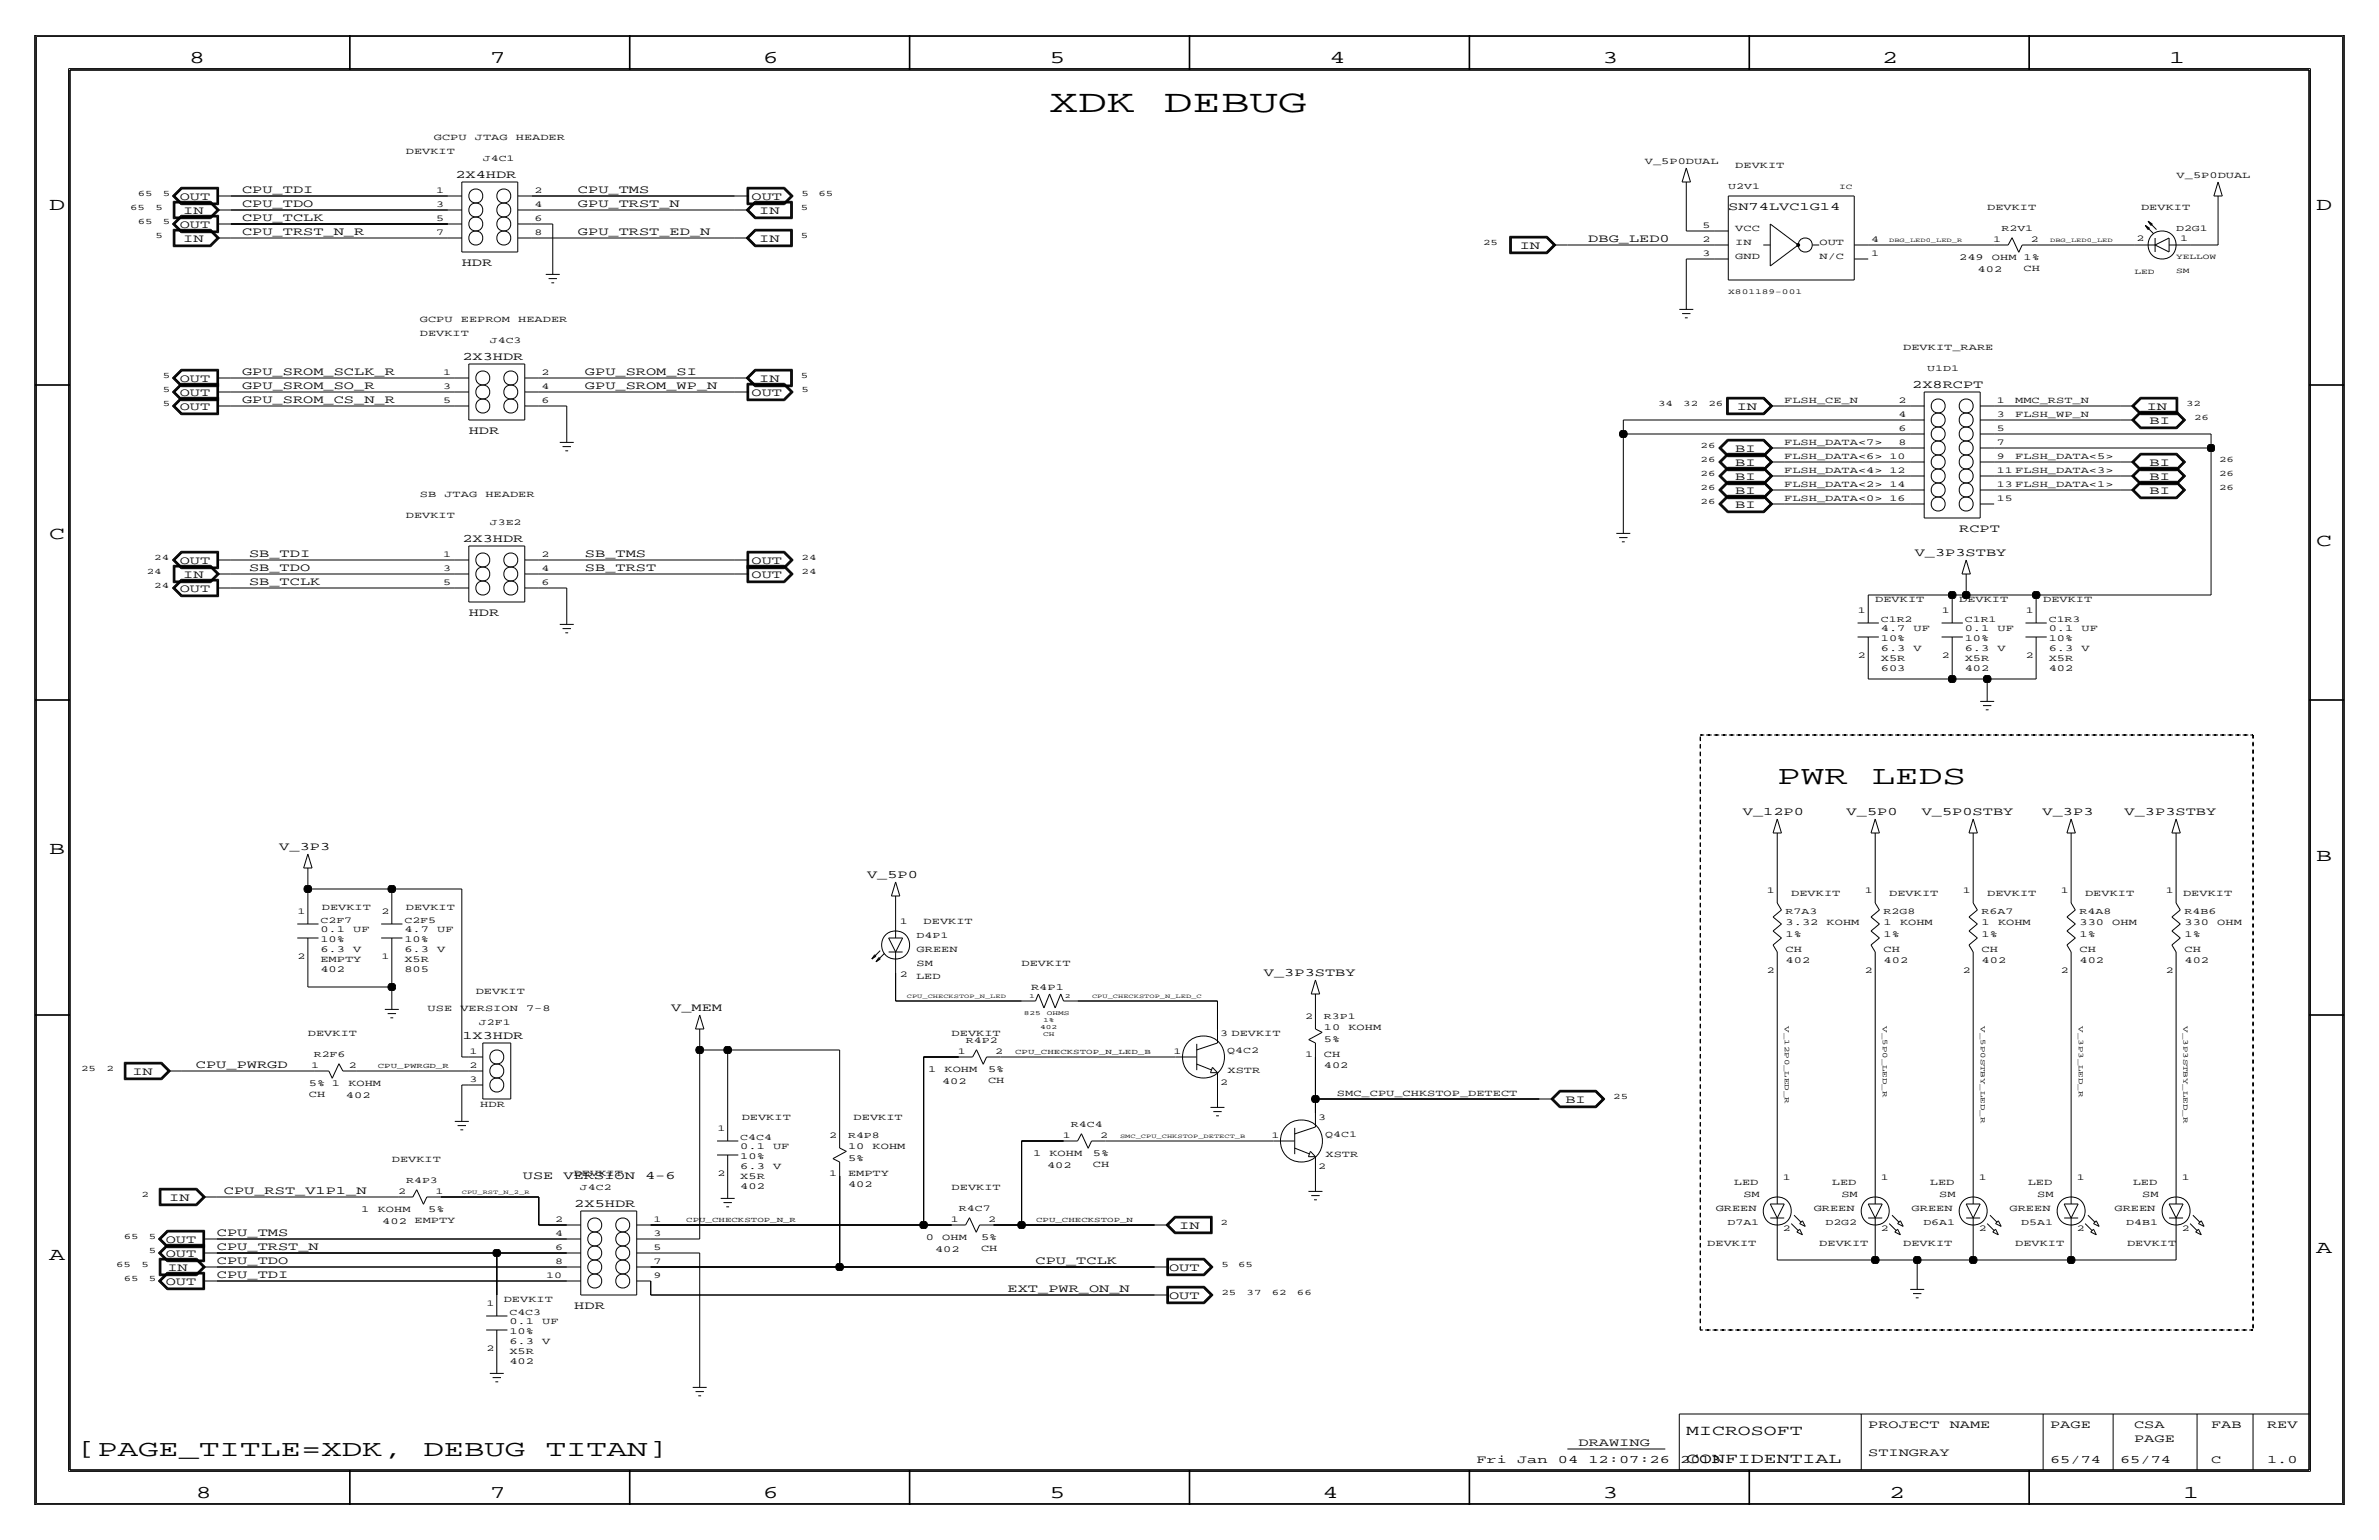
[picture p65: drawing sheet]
<svg xmlns="http://www.w3.org/2000/svg" width="432mm" height="279mm" viewBox="0 0 432 279" stroke-linecap="round" stroke-linejoin="round" font-family="sans-serif">
<defs><g id="words">
<g font-size="5.8">
<text x="190.5" y="20.3">XDK</text>
<text x="211.3" y="20.3">DEBUG</text>
</g>
<g font-size="4.8">
<text x="322.6" y="142.2">PWR</text>
<text x="339.7" y="142.2">LEDS</text>
</g>
<g font-size="4.2">
<text x="14" y="264.2">[PAGE_TITLE=XDK,</text>
<text x="76.9" y="264.2">DEBUG</text>
<text x="99" y="264.2">TITAN]</text>
</g>
<g font-size="3.3">
<text x="34.3" y="11.4">8</text>
<text x="88.9" y="11.4">7</text>
<text x="138.5" y="11.4">6</text>
<text x="190.5" y="11.4">5</text>
<text x="241.3" y="11.4">4</text>
<text x="290.8" y="11.4">3</text>
<text x="341.6" y="11.4">2</text>
<text x="393.7" y="11.4">1</text>
<text x="8.9" y="38.1">D</text>
<text x="420.4" y="38.1">D</text>
<text x="8.9" y="97.8">C</text>
<text x="420.4" y="99.1">C</text>
<text x="8.9" y="154.9">B</text>
<text x="420.4" y="156.2">B</text>
<text x="420.4" y="227.3">A</text>
<text x="8.9" y="228.6">A</text>
<text x="35.6" y="271.8">8</text>
<text x="88.9" y="271.8">7</text>
<text x="138.4" y="271.8">6</text>
<text x="190.5" y="271.8">5</text>
<text x="240" y="271.8">4</text>
<text x="290.8" y="271.8">3</text>
<text x="342.9" y="271.8">2</text>
<text x="396.2" y="271.8">1</text>
</g>
<g font-size="2.6">
<text x="306.1" y="260.4">MICROSOFT</text>
<text x="306.1" y="265.4">CONFIDENTIAL</text>
</g>
<g font-size="2.1">
<text x="43.9" y="35.1">CPU_TDI</text>
<text x="82.7" y="32.3">2X4HDR</text>
<text x="104.9" y="35.1">CPU_TMS</text>
<text x="32.6" y="41.4">OUT</text>
<text x="32.6" y="36.3">OUT</text>
<text x="33.3" y="38.9">IN</text>
<text x="43.9" y="40.1">CPU_TCLK</text>
<text x="43.9" y="37.6">CPU_TDO</text>
<text x="104.9" y="37.6">GPU_TRST_N</text>
<text x="136.4" y="36.3">OUT</text>
<text x="137.8" y="38.9">IN</text>
<text x="313.7" y="38.1">SN74LVC1G14</text>
<text x="33.3" y="43.9">IN</text>
<text x="43.9" y="42.7">CPU_TRST_N_R</text>
<text x="104.9" y="42.7">GPU_TRST_ED_N</text>
<text x="137.8" y="43.9">IN</text>
<text x="275.8" y="45.2">IN</text>
<text x="288.3" y="43.9">DBG_LED0</text>
<text x="83.8" y="48.3">HDR</text>
<text x="83.9" y="65.3">2X3HDR</text>
<text x="32.6" y="71.9">OUT</text>
<text x="32.6" y="69.3">OUT</text>
<text x="43.9" y="68.1">GPU_SROM_SCLK_R</text>
<text x="43.9" y="70.6">GPU_SROM_SO_R</text>
<text x="106.2" y="70.6">GPU_SROM_WP_N</text>
<text x="106.2" y="68.1">GPU_SROM_SI</text>
<text x="136.4" y="71.9">OUT</text>
<text x="137.8" y="69.3">IN</text>
<text x="347.1" y="70.4">2X8RCPT</text>
<text x="32.6" y="74.4">OUT</text>
<text x="43.9" y="73.1">GPU_SROM_CS_N_R</text>
<text x="315.2" y="74.4">IN</text>
<text x="389.6" y="74.4">IN</text>
<text x="390.1" y="77">BI</text>
<text x="85.1" y="78.7">HDR</text>
<text x="315" y="82">BI</text>
<text x="315" y="89.7">BI</text>
<text x="315" y="87.1">BI</text>
<text x="315" y="84.6">BI</text>
<text x="390.1" y="84.6">BI</text>
<text x="390.1" y="87.1">BI</text>
<text x="390.1" y="89.7">BI</text>
<text x="315" y="92.2">BI</text>
<text x="45.2" y="101.1">SB_TDI</text>
<text x="83.9" y="98.3">2X3HDR</text>
<text x="106.2" y="101.1">SB_TMS</text>
<text x="347.5" y="100.9">V_3P3STBY</text>
<text x="355.6" y="96.5">RCPT</text>
<text x="32.6" y="102.4">OUT</text>
<text x="32.6" y="107.4">OUT</text>
<text x="33.3" y="104.9">IN</text>
<text x="45.2" y="103.6">SB_TDO</text>
<text x="45.2" y="106.2">SB_TCLK</text>
<text x="106.2" y="103.6">SB_TRST</text>
<text x="136.4" y="104.9">OUT</text>
<text x="136.4" y="102.4">OUT</text>
<text x="85.1" y="111.8">HDR</text>
<text x="316.3" y="147.9">V_12P0</text>
<text x="335.2" y="147.9">V_5P0</text>
<text x="348.8" y="147.9">V_5P0STBY</text>
<text x="370.7" y="147.9">V_3P3</text>
<text x="385.6" y="147.9">V_3P3STBY</text>
<text x="50.7" y="154.3">V_3P3</text>
<text x="157.4" y="159.4">V_5P0</text>
<text x="229.4" y="177.1">V_3P3STBY</text>
<text x="121.8" y="183.5">V_MEM</text>
<text x="83.9" y="188.5">1X3HDR</text>
<text x="24" y="195.1">IN</text>
<text x="35.6" y="193.8">CPU_PWRGD</text>
<text x="284.1" y="200.2">BI</text>
<text x="94.9" y="213.9">USE</text>
<text x="102.3" y="213.9">VERSION</text>
<text x="117.1" y="213.9">4-6</text>
<text x="30.7" y="217.9">IN</text>
<text x="40.6" y="216.7">CPU_RST_V1P1_N</text>
<text x="104.2" y="218.9">2X5HDR</text>
<text x="30.1" y="225.6">OUT</text>
<text x="39.4" y="224.3">CPU_TMS</text>
<text x="39.4" y="226.8">CPU_TRST_N</text>
<text x="214" y="223">IN</text>
<text x="30.1" y="228.1">OUT</text>
<text x="30.1" y="233.2">OUT</text>
<text x="30.4" y="230.6">IN</text>
<text x="39.4" y="229.4">CPU_TDO</text>
<text x="39.4" y="231.9">CPU_TDI</text>
<text x="188" y="229.4">CPU_TCLK</text>
<text x="212.2" y="230.6">OUT</text>
<text x="104.2" y="237.5">HDR</text>
<text x="182.9" y="234.4">EXT_PWR_ON_N</text>
<text x="212.2" y="235.7">OUT</text>
<text x="286.5" y="262.4">DRAWING</text>
<text x="339.1" y="259.1">PROJECT</text>
<text x="353.9" y="259.1">NAME</text>
<text x="372.1" y="259.1">PAGE</text>
<text x="387.4" y="259.1">CSA</text>
<text x="387.4" y="261.6">PAGE</text>
<text x="401.3" y="259.1">FAB</text>
<text x="411.5" y="259.1">REV</text>
<text x="268" y="265.4">Fri</text>
<text x="275.4" y="265.4">Jan</text>
<text x="282.8" y="265.4">04</text>
<text x="288.3" y="265.4">12:07:26</text>
<text x="305" y="265.4">2013</text>
<text x="339.1" y="264.2">STINGRAY</text>
<text x="372.1" y="265.4">65/74</text>
<text x="384.8" y="265.4">65/74</text>
<text x="401.3" y="265.4">C</text>
<text x="411.5" y="265.4">1.0</text>
</g>
<g font-size="1.7">
<text x="73.7" y="27.9">DEVKIT</text>
<text x="78.7" y="25.4">GCPU</text>
<text x="86.2" y="25.4">JTAG</text>
<text x="93.6" y="25.4">HEADER</text>
<text x="298.6" y="29.8">V_5P0DUAL</text>
<text x="315" y="30.5">DEVKIT</text>
<text x="395.1" y="32.4">V_5P0DUAL</text>
<text x="315" y="41.9">VCC</text>
<text x="360.7" y="38.1">DEVKIT</text>
<text x="388.6" y="38.1">DEVKIT</text>
<text x="315" y="44.4">IN</text>
<text x="315" y="47">GND</text>
<text x="330.3" y="44.4">OUT</text>
<text x="330.3" y="47">N/C</text>
<text x="355.6" y="47.2">249</text>
<text x="361.6" y="47.2">OHM</text>
<text x="367.3" y="47.2">1%</text>
<text x="359" y="49.3">402</text>
<text x="367.3" y="49.2">CH</text>
<text x="76.2" y="58.4">GCPU</text>
<text x="83.6" y="58.4">EEPROM</text>
<text x="94.1" y="58.4">HEADER</text>
<text x="76.2" y="61">DEVKIT</text>
<text x="345.4" y="63.5">DEVKIT_RARE</text>
<text x="323.8" y="73.2">FLSH_CE_N</text>
<text x="365.8" y="73.2">MMC_RST_N</text>
<text x="365.8" y="75.7">FLSH_WP_N</text>
<text x="323.8" y="83.3">FLSH_DATA&lt;6&gt;</text>
<text x="323.8" y="80.8">FLSH_DATA&lt;7&gt;</text>
<text x="365.8" y="83.3">FLSH_DATA&lt;5&gt;</text>
<text x="323.8" y="85.9">FLSH_DATA&lt;4&gt;</text>
<text x="323.8" y="88.4">FLSH_DATA&lt;2&gt;</text>
<text x="73.7" y="94">DEVKIT</text>
<text x="76.2" y="90.2">SB</text>
<text x="80.7" y="90.2">JTAG</text>
<text x="88.1" y="90.2">HEADER</text>
<text x="323.8" y="90.9">FLSH_DATA&lt;0&gt;</text>
<text x="340.4" y="109.2">DEVKIT</text>
<text x="355.6" y="109.2">DEVKIT</text>
<text x="370.8" y="109.2">DEVKIT</text>
<text x="341.4" y="118.1">6.3</text>
<text x="341.4" y="116.3">10%</text>
<text x="341.4" y="114.6">4.7</text>
<text x="341.4" y="119.9">X5R</text>
<text x="347.3" y="118.1">V</text>
<text x="347.3" y="114.6">UF</text>
<text x="356.6" y="118.1">6.3</text>
<text x="356.6" y="119.9">X5R</text>
<text x="356.6" y="116.3">10%</text>
<text x="356.6" y="114.6">0.1</text>
<text x="362.6" y="118.1">V</text>
<text x="362.6" y="114.6">UF</text>
<text x="371.9" y="118.1">6.3</text>
<text x="371.9" y="116.3">10%</text>
<text x="371.9" y="114.6">0.1</text>
<text x="371.9" y="119.9">X5R</text>
<text x="377.8" y="118.1">V</text>
<text x="377.8" y="114.6">UF</text>
<text x="341.4" y="121.7">603</text>
<text x="356.6" y="121.7">402</text>
<text x="371.9" y="121.7">402</text>
<text x="58.4" y="165.1">DEVKIT</text>
<text x="73.7" y="165.1">DEVKIT</text>
<text x="167.6" y="167.6">DEVKIT</text>
<text x="324.1" y="167.9">3.32</text>
<text x="325.1" y="162.6">DEVKIT</text>
<text x="331.5" y="167.9">KOHM</text>
<text x="341.9" y="167.9">1</text>
<text x="342.9" y="162.6">DEVKIT</text>
<text x="344.9" y="167.9">KOHM</text>
<text x="359.7" y="167.9">1</text>
<text x="360.7" y="162.6">DEVKIT</text>
<text x="362.6" y="167.9">KOHM</text>
<text x="377.4" y="167.9">330</text>
<text x="378.5" y="162.6">DEVKIT</text>
<text x="383.4" y="167.9">OHM</text>
<text x="396.2" y="162.6">DEVKIT</text>
<text x="396.5" y="167.9">330</text>
<text x="402.5" y="167.9">OHM</text>
<text x="58.2" y="170.9">10%</text>
<text x="58.2" y="169.2">0.1</text>
<text x="58.2" y="172.7">6.3</text>
<text x="64.1" y="169.2">UF</text>
<text x="64.1" y="172.7">V</text>
<text x="73.4" y="172.7">6.3</text>
<text x="73.4" y="170.9">10%</text>
<text x="73.4" y="169.2">4.7</text>
<text x="79.4" y="172.7">V</text>
<text x="79.4" y="169.2">UF</text>
<text x="166.4" y="172.7">GREEN</text>
<text x="324.1" y="172.7">CH</text>
<text x="324.1" y="169.9">1%</text>
<text x="341.9" y="169.9">1%</text>
<text x="341.9" y="172.7">CH</text>
<text x="359.7" y="169.9">1%</text>
<text x="359.7" y="172.7">CH</text>
<text x="377.4" y="169.9">1%</text>
<text x="377.4" y="172.7">CH</text>
<text x="396.5" y="169.9">1%</text>
<text x="396.5" y="172.7">CH</text>
<text x="58.2" y="176.3">402</text>
<text x="58.2" y="174.5">EMPTY</text>
<text x="73.4" y="176.3">805</text>
<text x="73.4" y="174.5">X5R</text>
<text x="166.3" y="177.5">LED</text>
<text x="166.4" y="175.3">SM</text>
<text x="185.4" y="175.3">DEVKIT</text>
<text x="187.1" y="179.6">R4P1</text>
<text x="324.1" y="174.8">402</text>
<text x="341.9" y="174.8">402</text>
<text x="359.7" y="174.8">402</text>
<text x="377.4" y="174.8">402</text>
<text x="396.5" y="174.8">402</text>
<text x="77.6" y="183.4">USE</text>
<text x="83.6" y="183.4">VERSION</text>
<text x="86.4" y="180.3">DEVKIT</text>
<text x="95.5" y="183.4">7-8</text>
<text x="55.9" y="188">DEVKIT</text>
<text x="172.7" y="188">DEVKIT</text>
<text x="240.3" y="186.9">10</text>
<text x="240.3" y="189">5%</text>
<text x="240.3" y="191.8">CH</text>
<text x="244.7" y="186.9">KOHM</text>
<text x="56.1" y="197.1">5%</text>
<text x="60.2" y="197.1">1</text>
<text x="63.2" y="197.1">KOHM</text>
<text x="168.5" y="194.6">1</text>
<text x="171" y="196.6">402</text>
<text x="171.4" y="194.6">KOHM</text>
<text x="179.3" y="196.5">CH</text>
<text x="179.3" y="194.6">5%</text>
<text x="222.8" y="194.7">XSTR</text>
<text x="240.3" y="193.8">402</text>
<text x="56.1" y="199">CH</text>
<text x="62.8" y="199.1">402</text>
<text x="87.2" y="200.9">HDR</text>
<text x="134.6" y="203.2">DEVKIT</text>
<text x="154.9" y="203.2">DEVKIT</text>
<text x="242.7" y="198.9">SMC_CPU_CHKSTOP_DETECT</text>
<text x="134.4" y="208.5">0.1</text>
<text x="140.3" y="208.5">UF</text>
<text x="153.9" y="208.5">10</text>
<text x="158.4" y="208.5">KOHM</text>
<text x="187.5" y="209.8">1</text>
<text x="190.5" y="209.8">KOHM</text>
<text x="198.4" y="209.8">5%</text>
<text x="240.6" y="209.9">XSTR</text>
<text x="71.1" y="210.8">DEVKIT</text>
<text x="104.1" y="213.4">DEVKIT</text>
<text x="134.4" y="210.3">10%</text>
<text x="134.4" y="212.1">6.3</text>
<text x="134.4" y="213.9">X5R</text>
<text x="134.4" y="215.6">402</text>
<text x="140.3" y="212.1">V</text>
<text x="153.9" y="215.4">402</text>
<text x="153.9" y="210.6">5%</text>
<text x="153.9" y="213.4">EMPTY</text>
<text x="172.7" y="215.9">DEVKIT</text>
<text x="190" y="211.8">402</text>
<text x="198.4" y="211.7">CH</text>
<text x="314.7" y="215">LED</text>
<text x="332.5" y="215">LED</text>
<text x="350.3" y="215">LED</text>
<text x="368" y="215">LED</text>
<text x="387.1" y="215">LED</text>
<text x="65.6" y="220">1</text>
<text x="68.6" y="220">KOHM</text>
<text x="69.4" y="222">402</text>
<text x="75.2" y="221.9">EMPTY</text>
<text x="77.7" y="220">5%</text>
<text x="311.4" y="219.7">GREEN</text>
<text x="316.4" y="217.1">SM</text>
<text x="329.2" y="219.7">GREEN</text>
<text x="334.2" y="217.1">SM</text>
<text x="347" y="219.7">GREEN</text>
<text x="352" y="217.1">SM</text>
<text x="364.7" y="219.7">GREEN</text>
<text x="369.8" y="217.1">SM</text>
<text x="383.8" y="219.7">GREEN</text>
<text x="388.8" y="217.1">SM</text>
<text x="168" y="225">0</text>
<text x="169.7" y="227.1">402</text>
<text x="171" y="225">OHM</text>
<text x="178.1" y="225">5%</text>
<text x="178.1" y="227">CH</text>
<text x="309.9" y="226.1">DEVKIT</text>
<text x="330.2" y="226.1">DEVKIT</text>
<text x="345.4" y="226.1">DEVKIT</text>
<text x="365.8" y="226.1">DEVKIT</text>
<text x="386.1" y="226.1">DEVKIT</text>
<text x="91.4" y="236.2">DEVKIT</text>
<text x="92.5" y="240.3">0.1</text>
<text x="92.5" y="242.1">10%</text>
<text x="92.5" y="243.8">6.3</text>
<text x="92.5" y="245.6">X5R</text>
<text x="98.4" y="240.3">UF</text>
<text x="98.4" y="243.8">V</text>
<text x="92.5" y="247.4">402</text>
</g>
<g font-size="1.6">
<text x="87.6" y="29.2">J4C1</text>
<text x="79.1" y="35.1">1</text>
<text x="97" y="35.1">2</text>
<text x="313.7" y="34.3">U2V1</text>
<text x="79.1" y="40.1">5</text>
<text x="79.1" y="37.6">3</text>
<text x="97" y="40.1">6</text>
<text x="97" y="37.6">4</text>
<text x="309" y="41.4">5</text>
<text x="363.3" y="41.9">R2V1</text>
<text x="395" y="41.9">D2G1</text>
<text x="79.1" y="42.7">7</text>
<text x="97" y="42.7">8</text>
<text x="309" y="43.9">2</text>
<text x="309" y="46.5">3</text>
<text x="339.6" y="43.9">4</text>
<text x="339.6" y="46.5">1</text>
<text x="361.8" y="43.9">1</text>
<text x="368.6" y="43.9">2</text>
<text x="387.8" y="43.7">2</text>
<text x="395.7" y="43.7">1</text>
<text x="88.9" y="62.2">J4C3</text>
<text x="80.4" y="70.6">3</text>
<text x="80.4" y="68.1">1</text>
<text x="98.3" y="70.6">4</text>
<text x="98.3" y="68.1">2</text>
<text x="349.8" y="67.3">U1D1</text>
<text x="80.4" y="73.1">5</text>
<text x="98.3" y="73.1">6</text>
<text x="344.6" y="75.7">4</text>
<text x="344.6" y="73.2">2</text>
<text x="362.5" y="75.7">3</text>
<text x="362.5" y="73.2">1</text>
<text x="343" y="83.3">10</text>
<text x="344.6" y="80.8">8</text>
<text x="344.6" y="78.2">6</text>
<text x="362.5" y="80.8">7</text>
<text x="362.5" y="78.2">5</text>
<text x="362.5" y="83.3">9</text>
<text x="343" y="88.4">14</text>
<text x="343" y="85.9">12</text>
<text x="362.5" y="88.4">13 FLSH_DATA&lt;1&gt;</text>
<text x="362.5" y="85.9">11 FLSH_DATA&lt;3&gt;</text>
<text x="88.9" y="95.3">J3E2</text>
<text x="343" y="90.9">16</text>
<text x="362.5" y="90.9">15</text>
<text x="80.4" y="101.1">1</text>
<text x="98.3" y="101.1">2</text>
<text x="80.4" y="106.2">5</text>
<text x="80.4" y="103.6">3</text>
<text x="98.3" y="103.6">4</text>
<text x="98.3" y="106.2">6</text>
<text x="337.2" y="111.3">1</text>
<text x="341.4" y="112.8">C1R2</text>
<text x="352.5" y="111.3">1</text>
<text x="356.6" y="112.8">C1R1</text>
<text x="367.7" y="111.3">1</text>
<text x="371.9" y="112.8">C1R3</text>
<text x="337.2" y="119.4">2</text>
<text x="352.5" y="119.4">2</text>
<text x="367.7" y="119.4">2</text>
<text x="54" y="165.9">1</text>
<text x="58.2" y="167.4">C2F7</text>
<text x="69.2" y="165.9">2</text>
<text x="73.4" y="167.4">C2F5</text>
<text x="163.3" y="167.6">1</text>
<text x="320.7" y="162.1">1</text>
<text x="324.1" y="165.9">R7A3</text>
<text x="338.5" y="162.1">1</text>
<text x="341.9" y="165.9">R2G8</text>
<text x="356.3" y="162.1">1</text>
<text x="359.7" y="165.9">R6A7</text>
<text x="374" y="162.1">1</text>
<text x="377.4" y="165.9">R4A8</text>
<text x="393.1" y="162.1">1</text>
<text x="396.5" y="165.9">R4B6</text>
<text x="54" y="174">2</text>
<text x="69.2" y="174">1</text>
<text x="166.4" y="170.2">D4P1</text>
<text x="163.3" y="177.3">2</text>
<text x="320.7" y="176.5">2</text>
<text x="338.5" y="176.5">2</text>
<text x="356.3" y="176.5">2</text>
<text x="374" y="176.5">2</text>
<text x="393.1" y="176.5">2</text>
<text x="86.9" y="185.9">J2F1</text>
<text x="236.9" y="184.9">2</text>
<text x="240.3" y="184.9">R3P1</text>
<text x="56.9" y="191.8">R2F6</text>
<text x="85.2" y="191.3">1</text>
<text x="173.8" y="191.3">1</text>
<text x="175.3" y="189.2">R4P2</text>
<text x="180.6" y="191.3">2</text>
<text x="213" y="191.3">1</text>
<text x="221.5" y="188">3 DEVKIT</text>
<text x="222.8" y="191">Q4C2</text>
<text x="236.9" y="191.8">1</text>
<text x="56.5" y="193.8">1</text>
<text x="63.3" y="193.8">2</text>
<text x="85.2" y="196.3">3</text>
<text x="85.2" y="193.8">2</text>
<text x="221.5" y="196.8">2</text>
<text x="239.3" y="203.2">3</text>
<text x="130.2" y="205.2">1</text>
<text x="134.4" y="206.8">C4C4</text>
<text x="150.5" y="206.5">2</text>
<text x="153.9" y="206.5">R4P8</text>
<text x="192.9" y="206.5">1</text>
<text x="194.4" y="204.5">R4C4</text>
<text x="199.7" y="206.5">2</text>
<text x="230.8" y="206.5">1</text>
<text x="240.5" y="206.2">Q4C1</text>
<text x="73.7" y="214.6">R4P3</text>
<text x="105.3" y="215.9">J4C2</text>
<text x="130.2" y="213.4">2</text>
<text x="150.5" y="213.4">1</text>
<text x="239.3" y="212.1">2</text>
<text x="323.6" y="214.1">1</text>
<text x="341.4" y="214.1">1</text>
<text x="359.2" y="214.1">1</text>
<text x="376.9" y="214.1">1</text>
<text x="396" y="214.1">1</text>
<text x="72.2" y="216.7">2</text>
<text x="79" y="216.7">1</text>
<text x="100.7" y="221.7">2</text>
<text x="118.6" y="221.7">1</text>
<text x="172.6" y="221.7">1</text>
<text x="174" y="219.7">R4C7</text>
<text x="179.4" y="221.7">2</text>
<text x="100.7" y="226.8">6</text>
<text x="100.7" y="224.3">4</text>
<text x="118.6" y="226.8">5</text>
<text x="118.6" y="224.3">3</text>
<text x="313.5" y="222.2">D7A1</text>
<text x="323.6" y="223.3">2</text>
<text x="331.3" y="222.2">D2G2</text>
<text x="341.4" y="223.3">2</text>
<text x="349.1" y="222.2">D6A1</text>
<text x="359.2" y="223.3">2</text>
<text x="366.9" y="222.2">D5A1</text>
<text x="376.9" y="223.3">2</text>
<text x="385.9" y="222.2">D4B1</text>
<text x="396" y="223.3">2</text>
<text x="99.1" y="231.9">10</text>
<text x="100.7" y="229.4">8</text>
<text x="118.6" y="231.9">9</text>
<text x="118.6" y="229.4">7</text>
<text x="88.3" y="237">1</text>
<text x="92.5" y="238.5">C4C3</text>
<text x="88.3" y="245.1">2</text>
</g>
<g font-size="1.5">
<text x="25" y="35.6">65</text>
<text x="29.6" y="35.6">5</text>
<text x="145.5" y="35.6">5</text>
<text x="148.5" y="35.6">65</text>
<text x="23.6" y="38.1">65</text>
<text x="25" y="40.6">65</text>
<text x="28.2" y="38.1">5</text>
<text x="29.6" y="40.6">5</text>
<text x="145.3" y="38.1">5</text>
<text x="28.2" y="43.2">5</text>
<text x="145.3" y="43.2">5</text>
<text x="269.2" y="44.5">25</text>
<text x="29.6" y="71.1">5</text>
<text x="29.6" y="68.6">5</text>
<text x="145.3" y="68.6">5</text>
<text x="145.5" y="71.1">5</text>
<text x="29.6" y="73.7">5</text>
<text x="300.9" y="73.7">34</text>
<text x="305.5" y="73.7">32</text>
<text x="310.1" y="73.7">26</text>
<text x="396.8" y="73.7">32</text>
<text x="398.2" y="76.2">26</text>
<text x="308.7" y="83.8">26</text>
<text x="308.7" y="81.3">26</text>
<text x="402.8" y="83.8">26</text>
<text x="308.7" y="86.4">26</text>
<text x="308.7" y="88.9">26</text>
<text x="402.8" y="86.4">26</text>
<text x="402.8" y="88.9">26</text>
<text x="308.7" y="91.4">26</text>
<text x="28" y="101.6">24</text>
<text x="145.5" y="101.6">24</text>
<text x="26.6" y="104.1">24</text>
<text x="28" y="106.7">24</text>
<text x="145.5" y="104.1">24</text>
<text x="14.7" y="194.3">25</text>
<text x="19.3" y="194.3">2</text>
<text x="292.8" y="199.4">25</text>
<text x="25.7" y="217.2">2</text>
<text x="22.5" y="224.8">65</text>
<text x="27" y="224.8">5</text>
<text x="27" y="227.3">5</text>
<text x="221.5" y="222.3">2</text>
<text x="21.1" y="229.9">65</text>
<text x="22.5" y="232.4">65</text>
<text x="25.7" y="229.9">5</text>
<text x="27" y="232.4">5</text>
<text x="221.7" y="229.9">5</text>
<text x="224.7" y="229.9">65</text>
<text x="221.7" y="234.9">25</text>
<text x="226.3" y="234.9">37</text>
<text x="230.8" y="234.9">62</text>
<text x="235.4" y="234.9">66</text>
</g>
<g font-size="1.4">
<text x="333.8" y="34.3">IC</text>
<text x="395" y="47">YELLOW</text>
<text x="313.7" y="53.3">X801189-001</text>
<text x="387.4" y="49.6">LED</text>
<text x="395" y="49.5">SM</text>
</g>
<g font-size="1.3">
<text x="184.3" y="191.3">CPU_CHECKSTOP_N_LED_B</text>
<text x="324" y="186.2" transform="rotate(90 324 186.2)">V_12P0_LED_R</text>
<text x="341.7" y="186.2" transform="rotate(90 341.7 186.2)">V_5P0_LED_R</text>
<text x="359.5" y="186.2" transform="rotate(90 359.5 186.2)">V_5P0STBY_LED_R</text>
<text x="377.3" y="186.2" transform="rotate(90 377.3 186.2)">V_3P3_LED_R</text>
<text x="396.3" y="186.2" transform="rotate(90 396.3 186.2)">V_3P3STBY_LED_R</text>
<text x="68.6" y="193.8">CPU_PWRGD_R</text>
<text x="124.6" y="221.7">CPU_CHECKSTOP_N_R</text>
<text x="188.1" y="221.7">CPU_CHECKSTOP_N</text>
</g>
<g font-size="1.2">
<text x="185.8" y="184.1">825</text>
<text x="186.8" y="181.1">1</text>
<text x="189.3" y="185.4">1%</text>
<text x="190" y="184.1">OHMS</text>
<text x="193.3" y="181.1">2</text>
<text x="188.8" y="186.7">402</text>
<text x="189.3" y="188">CH</text>
</g>
<g font-size="1.1">
<text x="342.9" y="43.9">DBG_LED0_LED_R</text>
<text x="372.1" y="43.9">DBG_LED0_LED</text>
<text x="164.6" y="181.1">CPU_CHECKSTOP_N_LED</text>
<text x="198.2" y="181.1">CPU_CHECKSTOP_N_LED_C</text>
<text x="203.3" y="206.5">SMC_CPU_CHKSTOP_DETECT_B</text>
<text x="83.8" y="216.7">CPU_RST_N_2_R</text>
</g>
</g></defs>
<!-- layer: Nets -->
<g fill="none" stroke="#000" stroke-width=".18">
<path d="M41.9 38.1h39.4zM41.9 35.6h39.4zM96.5 35.6h36.9zM96.5 38.1h36.9zM306.1 34.3v7.6zM402.6 36.8v7.6zM41.9 40.6h39.4zM41.9 43.2h39.4zM96.5 40.6h3.8zM96.5 43.2h36.9zM100.3 40.6v7.7zM284.5 44.4h26.6z"/>
<path d="M306.1 41.9h5zM306.1 47v7.6zM306.1 47h5zM339.1 44.4h22.9zM369.6 44.4h17.7zM397.5 44.4h5.1zM41.9 71.1h40.6zM41.9 73.7h40.6zM41.9 68.6h40.6zM97.8 71.1h35.5zM97.8 68.6h35.5zM97.8 73.7h5.1z"/>
<path d="M102.9 73.7v5zM294.6 78.7h52.1zM294.6 78.7v16.6zM294.6 76.2v2.5zM294.6 76.2h52.1zM323.8 73.7h22.9zM361.9 78.7h39.4zM361.9 73.7h22.9zM362 76.2h22.8zM401.3 78.7v2.6zM323.8 91.4h22.9zM323.8 83.8h22.9z"/>
<path d="M323.8 81.3h22.9zM323.8 86.4h22.9zM323.8 88.9h22.9zM361.9 81.3h39.4zM362 83.8h22.8zM362 86.4h22.8zM362 88.9h22.8zM401.3 81.3v26.6zM41.9 104.1h40.6zM41.9 106.7h40.6zM41.9 101.6h40.6zM97.8 101.6h35.5z"/>
<path d="M97.8 106.7h5.1zM97.8 104.1h35.5zM102.9 106.7v5.1zM339.1 108v1.2zM339.1 107.9h15.2zM339.1 119.4v3.8zM354.3 108v1.2zM354.3 107.9h2.6zM354.3 119.4v3.8zM356.9 105.4v2.5zM356.9 107.9h12.7zM369.6 108v1.2z"/>
<path d="M369.6 107.9h31.7zM369.6 119.4v3.8zM339.1 123.2h15.2zM354.3 123.2h6.4zM360.7 123.2v2.5zM360.7 123.2h8.9zM55.9 158.7v2.6zM322.6 152.4v8.9zM340.4 152.4v8.9zM358.1 152.4v8.9zM375.9 152.4v8.9zM395 152.4v8.9z"/>
<path d="M55.9 161.3v2.5zM55.9 161.3h15.2zM55.9 174v5.1zM55.9 179.1h15.2zM71.1 161.3v2.5zM71.1 161.3h12.7zM71.1 179.1v2.5zM71.1 174v5.1zM83.8 161.3v30.5zM162.6 176.5v5.1zM162.6 163.8v2.6zM322.6 176.5v38.1z"/>
<path d="M340.4 176.5v38.1zM358.1 176.5v38.1zM375.9 176.5v38.1zM395 176.5v38.1zM33 194.3h24.2zM64.8 194.3h20.3zM83.8 196.8h1.3zM83.8 191.8h1.3zM83.8 196.8v5.1zM127 188v2.5zM127 190.5v34.3zM127 190.5h5.1z"/>
<path d="M132.1 190.5v12.7zM132.1 190.5h20.3zM152.4 190.5v15.2zM162.6 181.6h22.8zM167.6 191.8v30.5zM167.6 191.8h6.4zM181.6 191.8h31.8zM195.6 181.6h25.4zM221 181.6v5.1zM221 196.8v2.6zM238.8 199.4v2.5zM238.8 191.8v7.6z"/>
<path d="M238.8 181.6v2.5zM238.8 199.4h40.6zM39.4 217.2h33zM80 217.2h17.8zM97.8 217.2v5.1zM132.1 213.4v2.5zM152.4 213.4v16.5zM185.4 207v15.3zM185.4 207h7.6zM200.7 207h30.4zM238.8 212.1v2.5zM39.4 224.8h63.5z"/>
<path d="M39.4 227.3h50.8zM39.4 229.9h63.5zM39.4 232.4h63.5zM90.2 227.3h12.7zM90.2 227.3v7.6zM97.8 222.2h5.1zM118.1 222.2h49.5zM118.1 229.9h34.3zM118.1 232.4v2.5zM118.1 234.9h91.5zM118.1 224.8h8.9zM118.1 227.3h8.9z"/>
<path d="M127 227.3v22.9zM152.4 229.9h57.1zM167.6 222.2h5.1zM180.3 222.2h5.1zM185.4 222.2h24.1zM322.6 224.8v3.8zM322.6 228.6h17.8zM340.4 224.8v3.8zM340.4 228.6h7.6zM348 228.6h10.1zM348 228.6v3.8zM358.1 228.6h17.8z"/>
<path d="M358.1 224.8v3.8zM375.9 224.8v3.8zM375.9 228.6h19.1zM395 224.8v3.8zM90.2 245.1v2.6z"/>
</g>
<path d="M308.6 133.3v108zM308.6 133.3h100.3zM408.9 133.3v108zM308.6 241.3h100.3z" fill="none" stroke="#000" stroke-width=".18" stroke-dasharray=".7 .7" stroke-linecap="butt"/>
<g fill="#000" stroke="#000" stroke-width=".18">
<circle cx="294.6" cy="78.7" r=".72"/>
<circle cx="401.3" cy="81.3" r=".72"/>
<circle cx="354.3" cy="108" r=".72"/>
<circle cx="356.9" cy="108" r=".72"/>
<circle cx="369.6" cy="108" r=".72"/>
<circle cx="354.3" cy="123.2" r=".72"/>
<circle cx="360.7" cy="123.2" r=".72"/>
<circle cx="55.9" cy="161.3" r=".72"/>
<circle cx="71.1" cy="161.3" r=".72"/>
<circle cx="71.1" cy="179.1" r=".72"/>
<circle cx="127" cy="190.5" r=".72"/>
<circle cx="132.1" cy="190.5" r=".72"/>
<circle cx="238.8" cy="199.4" r=".72"/>
<circle cx="90.2" cy="227.3" r=".72"/>
<circle cx="152.4" cy="229.9" r=".72"/>
<circle cx="167.6" cy="222.3" r=".72"/>
<circle cx="185.4" cy="222.3" r=".72"/>
<circle cx="340.4" cy="228.6" r=".72"/>
<circle cx="348" cy="228.6" r=".72"/>
<circle cx="358.1" cy="228.6" r=".72"/>
<circle cx="375.9" cy="228.6" r=".72"/>
</g>
<!-- layer: Components -->
<g fill="none" stroke="#000" stroke-width=".18">
<path d="M31.3 35.6l1.6-1.6zM31.3 35.6l1.6 1.5zM31.4 35.6l1.5 1.4zM31.4 36.5v3.2zM31.4 39.7h6.9zM31.4 35.6l1.5-1.5zM31.4 36.5h6.9zM31.5 36.6h6.7zM31.5 36.6v3zM31.5 39.6h6.7zM31.6 35.6l1.4-1.4zM31.6 35.6l1.4 1.3z"/>
<path d="M31.6 36.7h6.6zM31.6 36.7v2.8zM31.6 39.5h6.6zM31.7 36.8h6.4zM31.7 36.8v2.6zM31.7 39.4h6.4zM31.7 35.6l1.3-1.3zM31.8 35.6l1.2 1.2zM32.9 39.1h6.8zM32.9 34h6.8zM32.9 37.1h6.8zM32.9 37h6.7z"/>
<path d="M32.9 39.2h6.7zM32.9 34.1h6.7zM33 39.3h6.5zM33 34.2h6.5zM33 36.9h6.5zM33 39.4h6.4zM33 34.3h6.4zM33 36.8h6.4zM38.1 39.4l1.3-1.3zM38.1 36.8l1.3 1.3zM38.2 39.5l1.3-1.4zM38.2 36.7l1.3 1.4z"/>
<path d="M38.2 39.6l1.5-1.5zM38.2 36.6l1.5 1.5zM38.3 36.5l1.5 1.6zM38.3 39.7l1.5-1.6zM39.4 38.1h2.5zM39.4 35.6h2.5zM39.4 39.4v2.5zM39.4 34.3v2.5zM39.5 39.3v2.7zM39.5 34.2v2.7zM39.6 39.2v2.9zM39.6 34.1v2.9z"/>
<path d="M39.7 39.1v3.1zM39.7 34v3.1zM81.3 35.6h2.5zM81.3 38.1h2.5zM83.8 33h10.2zM83.8 33v12.7zM94 33v12.7zM94 35.6h2.5zM94 38.1h2.5zM133.3 38.1h2.6zM133.3 35.6h2.6zM135.4 38.1l1.6 1.6z"/>
<path d="M135.4 38.1l1.6-1.6zM135.6 38.1l1.5 1.5zM135.6 38.1l1.5-1.5zM135.6 37.1h6.8zM135.6 34v3.1zM135.6 34h6.8zM135.7 34.1v2.9zM135.7 37h6.6zM135.7 34.1h6.6zM135.7 38.1l1.4-1.4zM135.7 38.1l1.4 1.4zM135.8 34.2h6.5z"/>
<path d="M135.8 34.2v2.7zM135.8 36.9h6.5zM135.9 38.1l1.3-1.3zM135.9 34.3h6.3zM135.9 34.3v2.5zM135.9 36.8h6.3zM135.9 38.1l1.3 1.3zM137 36.5h6.8zM137 39.7h6.8zM137.1 36.6h6.6zM137.1 39.6h6.6zM137.1 39.5h6.5z"/>
<path d="M137.1 36.7h6.5zM137.2 36.8h6.3zM137.2 39.4h6.3zM142.2 36.8l1.3-1.2zM142.2 34.3l1.3 1.3zM142.3 36.9l1.4-1.3zM142.3 34.2l1.4 1.4zM142.3 34.1l1.5 1.5zM142.3 37l1.5-1.4zM142.4 34l1.6 1.6zM142.4 37.1l1.6-1.5zM143.5 36.8v2.6z"/>
<path d="M143.6 36.7v2.8zM143.7 36.6v3zM143.8 36.5v3.2zM305.3 33h1.5zM306.1 33v1.3zM306.1 30.5l.7 2.5zM306.1 30.5l-.8 2.5zM313.7 35.6v15.2zM313.7 35.6h22.9zM336.5 35.6v15.2zM401.8 35.6h1.6zM402.6 35.6v1.2z"/>
<path d="M402.6 33l.8 2.6zM402.6 33l-.8 2.6zM31.3 40.6l1.6-1.5zM31.3 40.6l1.6 1.6zM31.4 40.6l1.5 1.5zM31.4 41.6v3.2zM31.4 44.8h6.9zM31.4 40.6l1.5-1.4zM31.4 41.6h6.9zM31.5 41.7h6.7zM31.5 41.7v3zM31.5 44.7h6.7z"/>
<path d="M31.6 40.6l1.4-1.3zM31.6 40.6l1.4 1.4zM31.6 41.8h6.6zM31.6 41.8v2.8zM31.6 44.6h6.6zM31.7 41.9h6.4zM31.7 41.9v2.5zM31.7 44.4h6.4zM31.7 40.6l1.3-1.2zM31.8 40.6l1.2 1.3zM32.9 42.2h6.8zM32.9 42.1h6.7z"/>
<path d="M33 42h6.5zM33 41.9h6.4zM38.1 44.4l1.3-1.2zM38.1 41.9l1.3 1.3zM38.2 44.6l1.3-1.4zM38.2 41.8l1.3 1.4zM38.2 44.7l1.5-1.5zM38.2 41.7l1.5 1.5zM38.3 41.6l1.5 1.6zM38.3 44.8l1.5-1.6zM39.4 43.2h2.5zM39.4 40.6h2.5z"/>
<path d="M81.3 43.2h2.5zM81.3 40.6h2.5zM83.8 45.7h10.2zM94 43.2h2.5zM94 40.6h2.5zM99.1 49.8h2.5zM99.6 50.5h1.5zM100.1 51.3h.5zM100.3 48.3v1.5zM133.3 43.2h2.6zM135.4 43.2l1.6 1.6zM135.4 43.2l1.6-1.6z"/>
<path d="M135.6 43.2l1.5 1.5zM135.6 43.2l1.5-1.5zM135.7 43.2l1.4-1.4zM135.7 43.2l1.4 1.4zM135.9 43.2l1.3-1.3zM135.9 43.2l1.3 1.2zM137 41.6h6.8zM137 44.8h6.8zM137.1 41.7h6.6zM137.1 44.7h6.6zM137.1 44.6h6.5zM137.1 41.8h6.5z"/>
<path d="M137.2 41.9h6.3zM137.2 44.4h6.3zM143.5 41.9v2.5zM143.6 41.8v2.8zM143.7 41.7v3zM143.8 41.6v3.2zM274 42.9v3.1zM274 46h6.8zM274 42.9h6.8zM274.1 43v2.9zM274.1 45.9h6.7zM274.1 43h6.7z"/>
<path d="M274.2 43.1v2.7zM274.2 45.8h6.5zM274.2 43.1h6.5zM274.3 43.2h6.4zM274.3 43.2v2.5zM274.3 45.7h6.4zM280.7 43.2l1.2 1.2zM280.7 45.8l1.4-1.3zM280.7 43.1l1.4 1.3zM280.8 45.9l1.4-1.4zM280.8 43l1.4 1.4zM280.8 46l1.6-1.6z"/>
<path d="M280.8 42.9l1.6 1.5zM281.9 44.4l-1.2 1.3zM281.9 44.4h2.6zM304.8 56.1h2.5zM305.3 56.9h1.5zM305.8 57.7h.5zM306.1 54.6v1.5zM311.1 44.4h2.6zM311.1 47h2.6zM311.1 41.9h2.6zM313.7 50.8h22.9zM320 44.4h1.3z"/>
<path d="M321.3 48.3l5.1-3.9zM321.3 40.6v7.7zM321.3 40.6l5.1 3.8zM328.9 44.4h1.3zM336.6 44.4h2.5zM336.6 47h2.5zM361.9 44.4h2.6zM365.2 43.1l1.2 2.7zM365.2 43.1l-.7 1.3zM367 44.4h2.6zM367 44.5l-.6 1.3zM387.3 44.4h3.9z"/>
<path d="M389.4 40.9l1.5 1.5zM389.4 40.9l.7 .5zM389.4 40.9l.5 .8zM389.9 40.1l.5 .8zM389.9 40.1l.8 .5zM389.9 40.1l1.5 1.6zM389.9 41.7l.2-.3zM390.4 40.9l.3-.3zM391.2 44.5l2.5-1.3zM391.2 44.4l2.5 1.3zM391.2 43.2v2.5zM393.7 43.2v2.5z"/>
<path d="M393.7 44.4h3.8zM31.3 73.7l1.6-1.6zM31.3 71.1l1.6-1.6zM31.3 68.6l1.6-1.6zM31.3 73.7l1.6 1.5zM31.3 71.1l1.6 1.6zM31.3 68.6l1.6 1.6zM31.4 73.7l1.5 1.4zM31.4 71.1l1.5 1.5zM31.4 68.6l1.5 1.5zM31.4 73.7l1.5-1.5zM31.4 71.1l1.5-1.5z"/>
<path d="M31.4 68.6l1.5-1.5zM31.6 73.7l1.4-1.4zM31.6 71.1l1.4-1.4zM31.6 68.6l1.4-1.4zM31.6 73.7l1.4 1.3zM31.6 71.1l1.4 1.4zM31.6 68.6l1.4 1.4zM31.7 73.7l1.3-1.3zM31.7 71.1l1.3-1.3zM31.7 68.6l1.3-1.3zM31.8 73.7l1.2 1.2zM31.8 71.1l1.2 1.3z"/>
<path d="M31.8 68.6l1.2 1.2zM32.9 72.1h6.8zM32.9 69.5h6.8zM32.9 67h6.8zM32.9 75.2h6.8zM32.9 72.7h6.8zM32.9 70.2h6.8zM32.9 75.1h6.7zM32.9 72.6h6.7zM32.9 70.1h6.7zM32.9 72.2h6.7zM32.9 69.6h6.7z"/>
<path d="M32.9 67.1h6.7zM33 72.3h6.5zM33 69.7h6.5zM33 67.2h6.5zM33 75h6.5zM33 72.5h6.5zM33 70h6.5zM33 72.4h6.4zM33 74.9h6.4zM33 69.8h6.4zM33 67.3h6.4zM39.4 73.7h2.5z"/>
<path d="M39.4 71.1h2.5zM39.4 68.6h2.5zM39.4 72.4v2.5zM39.4 69.8v2.6zM39.4 67.3v2.5zM39.5 72.3v2.7zM39.5 69.7v2.8zM39.5 67.2v2.8zM39.6 72.2v2.9zM39.6 69.6v3zM39.6 67.1v3zM39.7 72.1v3.1z"/>
<path d="M39.7 69.5v3.2zM39.7 67v3.2zM82.5 68.6h2.6zM82.5 73.7h2.6zM82.5 71.1h2.6zM85.1 76.2h10.1zM85.1 66v10.2zM85.1 66h10.1zM95.2 68.6h2.6zM95.2 71.1h2.6zM95.2 73.7h2.6zM95.2 66v10.2z"/>
<path d="M102.9 78.7v1.6zM133.3 68.6h2.6zM133.3 71.1h2.6zM135.4 68.6l1.6 1.6zM135.4 68.6l1.6-1.6zM135.6 68.6l1.5 1.5zM135.6 68.6l1.5-1.5zM135.6 72.7h6.8zM135.6 69.5v3.2zM135.6 69.5h6.8zM135.7 69.6v3zM135.7 72.6h6.6z"/>
<path d="M135.7 69.6h6.6zM135.7 68.6l1.4-1.4zM135.7 68.6l1.4 1.4zM135.8 69.7h6.5zM135.8 69.7v2.8zM135.8 72.5h6.5zM135.9 68.6l1.3-1.3zM135.9 69.8h6.3zM135.9 69.8v2.6zM135.9 72.4h6.3zM135.9 68.6l1.3 1.2zM137 67h6.8z"/>
<path d="M137 70.2h6.8zM137.1 67.1h6.6zM137.1 70.1h6.6zM137.1 70h6.5zM137.1 67.2h6.5zM137.2 67.3h6.3zM137.2 69.8h6.3zM142.2 72.4l1.3-1.3zM142.2 69.8l1.3 1.3zM142.3 72.5l1.4-1.4zM142.3 69.7l1.4 1.4zM142.3 69.6l1.5 1.5z"/>
<path d="M142.4 69.5l1.6 1.6zM142.4 72.7l1.6-1.6zM143.5 67.3v2.5zM143.6 67.2v2.8zM143.7 67.1v3zM143.8 67v3.2zM143.8 71.1l-1.5 1.5zM313.4 72.1v3.1zM313.4 75.2h6.8zM313.4 72.1h6.8zM313.5 72.2v2.9zM313.5 75.1h6.6z"/>
<path d="M313.5 72.2h6.6zM313.5 79.7h6.7zM313.6 72.3v2.7zM313.6 75h6.5zM313.6 72.3h6.5zM313.6 79.8h6.5zM313.6 79.9h6.5zM313.7 72.4h6.3zM313.7 72.4v2.5zM313.7 74.9h6.3zM320 72.4l1.3 1.3zM320.1 75l1.4-1.3z"/>
<path d="M320.1 79.9l1.4 1.4zM320.1 72.3l1.4 1.4zM320.1 79.8l1.5 1.5zM320.1 72.2l1.5 1.5zM320.1 75.1l1.5-1.4zM320.2 79.7l1.6 1.6zM320.2 72.1l1.6 1.6zM320.2 75.2l1.6-1.5zM321.3 73.7h2.5zM321.3 73.7l-1.3 1.2zM346.7 78.7h2.5zM346.7 73.7h2.5z"/>
<path d="M346.7 76.2h2.5zM349.2 71.1v22.9zM349.2 71.1h10.2zM359.4 71.1v22.9zM359.4 78.7h2.5zM359.4 76.2h2.5zM359.4 73.7h2.5zM384.8 73.7h2.6zM384.8 76.2h2.6zM386.9 73.7l1.6 1.5zM386.9 76.2l1.6 1.6zM386.9 73.7l1.6-1.6z"/>
<path d="M386.9 76.2l1.6-1.6zM387 73.7l1.5-1.5zM387 76.2l1.5-1.5zM387 73.7l1.5 1.4zM387 76.2l1.5 1.5zM387.2 73.7l1.4-1.4zM387.2 76.2l1.4-1.4zM387.2 73.7l1.4 1.3zM387.2 76.2l1.4 1.4zM387.3 73.7l1.3 1.2zM387.3 76.2l1.3 1.3zM387.3 73.7l1.3-1.3z"/>
<path d="M387.3 76.2l1.3-1.3zM388.5 72.1h6.8zM388.5 77.8h6.6zM388.5 74.6h6.6zM388.5 75.2h6.8zM388.5 72.2h6.7zM388.5 77.7h6.6zM388.5 75.1h6.7zM388.5 74.7h6.6zM388.6 74.8h6.4zM388.6 72.3h6.5zM388.6 77.6h6.4z"/>
<path d="M388.6 75h6.5zM388.6 72.4h6.4zM388.6 74.9h6.4zM388.6 77.5h6.4zM395 74.9l1.2 1.3zM395 72.4v2.5zM395 77.5l1.2-1.3zM395 74.8l1.4 1.4zM395 77.6l1.4-1.4zM395.1 74.7l1.4 1.5zM395.1 72.3v2.7zM395.1 77.7l1.4-1.5z"/>
<path d="M395.1 74.6l1.6 1.6zM395.1 77.8l1.6-1.6zM395.2 72.2v2.9zM395.3 72.1v3.1zM85.1 99.1v10.1zM85.1 99.1h10.1zM95.2 99.1v10.1zM101.6 80.3h2.5zM102.1 81h1.5zM102.6 81.8h.5zM293.4 96.8h2.5zM293.9 97.5h1.5z"/>
<path d="M294.4 98.3h.5zM294.6 95.2v1.6zM312 91.4l1.5 1.6zM312 88.9l1.5 1.6zM312 86.4l1.5 1.5zM312 83.8l1.5 1.6zM312 81.3l1.5 1.6zM312 91.4l1.5-1.5zM312 88.9l1.5-1.6zM312 86.4l1.5-1.6zM312 83.8l1.5-1.6zM312 81.3l1.5-1.6z"/>
<path d="M312.1 91.4l1.5-1.4zM312.1 88.9l1.5-1.5zM312.1 86.4l1.5-1.5zM312.1 83.8l1.5-1.5zM312.1 81.3l1.5-1.5zM312.1 91.4l1.5 1.5zM312.1 88.9l1.5 1.5zM312.1 86.4l1.5 1.4zM312.1 83.8l1.5 1.5zM312.1 81.3l1.5 1.5zM312.3 91.4l1.3-1.3zM312.3 88.9l1.3-1.4z"/>
<path d="M312.3 86.4l1.3-1.4zM312.3 83.8l1.3-1.4zM312.3 81.3l1.3-1.4zM312.3 91.4l1.3 1.4zM312.3 88.9l1.3 1.4zM312.3 86.4l1.3 1.3zM312.3 83.8l1.3 1.4zM312.3 81.3l1.3 1.4zM312.4 91.4l1.3-1.2zM312.4 88.9l1.3-1.3zM312.4 81.3l1.3-1.3zM312.4 91.4l1.3 1.3z"/>
<path d="M312.4 88.9l1.3 1.3zM312.4 86.4l1.3 1.2zM312.4 83.8l1.3 1.3zM312.4 81.3l1.3 1.2zM313.5 93h6.7zM313.5 90.5h6.7zM313.5 87.9h6.7zM313.5 85.4h6.7zM313.5 82.9h6.7zM313.5 89.9h6.7zM313.5 87.3h6.7zM313.5 84.8h6.7z"/>
<path d="M313.5 82.2h6.7zM313.6 92.9h6.5zM313.6 90.4h6.5zM313.6 87.8h6.5zM313.6 85.3h6.5zM313.6 82.8h6.5zM313.6 90h6.5zM313.6 87.4h6.5zM313.6 84.9h6.5zM313.6 82.3h6.5zM313.6 90.1h6.5zM313.6 87.5h6.5z"/>
<path d="M313.6 85h6.5zM313.6 82.4h6.5zM313.6 92.8h6.5zM313.6 90.3h6.5zM313.6 87.7h6.5zM313.6 85.2h6.5zM313.6 82.7h6.5zM313.7 85.1l-1.3 1.3zM313.7 82.5l-1.3 1.3zM313.7 92.7h6.3zM313.7 90.2h6.3zM313.7 87.6h6.3z"/>
<path d="M313.7 85.1h6.3zM313.7 82.5h6.3zM313.7 80h6.3zM320 90.2l1.3 1.2zM320 87.6l1.3 1.3zM320 85.1l1.3 1.3zM320 82.5l1.3 1.3zM320 80l1.3 1.3zM320 90.2l1.3-1.3zM320.1 92.8l1.4-1.4zM320.1 90.3l1.4-1.4zM320.1 87.7l1.4-1.3z"/>
<path d="M320.1 85.2l1.4-1.4zM320.1 82.7l1.4-1.4zM320.1 90.1l1.4 1.3zM320.1 87.5l1.4 1.4zM320.1 85l1.4 1.4zM320.1 82.4l1.4 1.4zM320.1 90l1.5 1.4zM320.1 87.4l1.5 1.5zM320.1 84.9l1.5 1.5zM320.1 82.3l1.5 1.5zM320.1 92.9l1.5-1.5zM320.1 90.4l1.5-1.5z"/>
<path d="M320.1 87.8l1.5-1.4zM320.1 85.3l1.5-1.5zM320.1 82.8l1.5-1.5zM320.2 89.9l1.6 1.5zM320.2 87.3l1.6 1.6zM320.2 84.8l1.6 1.6zM320.2 82.2l1.6 1.6zM320.2 93l1.6-1.6zM320.2 90.5l1.6-1.6zM320.2 87.9l1.6-1.5zM320.2 85.4l1.6-1.6zM320.2 82.9l1.6-1.6z"/>
<path d="M321.3 91.4h2.5zM321.3 88.9h2.5zM321.3 86.4h2.5zM321.3 83.8h2.5zM321.3 81.3h2.5zM321.3 91.4l-1.3 1.3zM321.3 86.4l-1.3 1.2zM321.3 83.8l-1.3 1.3zM321.3 81.3l-1.3 1.2zM346.7 88.9h2.5zM346.7 86.4h2.5zM346.7 81.3h2.5z"/>
<path d="M346.7 83.8h2.5zM346.7 91.4h2.5zM349.2 94h10.2zM359.4 91.4h2.5zM359.4 88.9h2.5zM359.4 86.4h2.5zM359.4 83.8h2.5zM359.4 81.3h2.5zM384.8 83.8h2.6zM384.8 86.4h2.6zM384.8 88.9h2.6zM386.9 83.8l1.6 1.6z"/>
<path d="M386.9 86.4l1.6 1.5zM386.9 88.9l1.6 1.6zM386.9 83.8l1.6-1.6zM386.9 86.4l1.6-1.6zM386.9 88.9l1.6-1.6zM387 83.8l1.5-1.5zM387 86.4l1.5-1.5zM387 88.9l1.5-1.5zM387 83.8l1.5 1.5zM387 86.4l1.5 1.4zM387 88.9l1.5 1.5zM387.2 83.8l1.4-1.4z"/>
<path d="M387.2 86.4l1.4-1.4zM387.2 88.9l1.4-1.4zM387.2 83.8l1.4 1.4zM387.2 86.4l1.4 1.3zM387.2 88.9l1.4 1.4zM387.3 83.8l1.3 1.3zM387.3 86.4l1.3 1.2zM387.3 88.9l1.3 1.3zM387.3 83.8l1.3-1.3zM387.3 86.4l1.3-1.3zM388.5 85.4h6.6zM388.5 87.9h6.6z"/>
<path d="M388.5 90.5h6.6zM388.5 82.2h6.6zM388.5 84.8h6.6zM388.5 87.3h6.6zM388.5 85.3h6.6zM388.5 87.8h6.6zM388.5 90.4h6.6zM388.5 82.3h6.6zM388.5 84.9h6.6zM388.5 87.4h6.6zM388.6 82.4h6.4zM388.6 85h6.4z"/>
<path d="M388.6 87.5h6.4zM388.6 85.2h6.4zM388.6 87.7h6.4zM388.6 90.3h6.4zM388.6 85.1h6.4zM388.6 82.5h6.4zM388.6 87.6h6.4zM388.6 90.2h6.4zM388.6 87.6l-1.3 1.3zM395 82.5l1.2 1.3zM395 85.1l1.2 1.3zM395 87.6l1.2 1.3z"/>
<path d="M395 90.2l1.2-1.3zM395 82.4l1.4 1.4zM395 85l1.4 1.4zM395 87.5l1.4 1.4zM395 85.2l1.4-1.4zM395 87.7l1.4-1.3zM395 90.3l1.4-1.4zM395.1 82.3l1.4 1.5zM395.1 84.9l1.4 1.5zM395.1 87.4l1.4 1.5zM395.1 85.3l1.4-1.5zM395.1 87.8l1.4-1.4z"/>
<path d="M395.1 90.4l1.4-1.5zM395.1 82.2l1.6 1.6zM395.1 84.8l1.6 1.6zM395.1 87.3l1.6 1.6zM395.1 85.4l1.6-1.6zM395.1 87.9l1.6-1.5zM395.1 90.5l1.6-1.6zM396.2 83.8l-1.2 1.3zM396.2 86.4l-1.2 1.2zM31.3 101.6l1.6-1.6zM31.3 106.7l1.6-1.6zM31.3 101.6l1.6 1.6z"/>
<path d="M31.3 106.7l1.6 1.6zM31.4 101.6l1.5 1.5zM31.4 106.7l1.5 1.5zM31.4 101.6l1.5-1.5zM31.4 106.7l1.5-1.5zM31.4 102.6v3.1zM31.4 105.7h6.9zM31.4 102.6h6.9zM31.5 102.7h6.7zM31.5 102.7v2.9zM31.5 105.6h6.7zM31.6 101.6l1.4-1.4z"/>
<path d="M31.6 106.7l1.4-1.4zM31.6 101.6l1.4 1.4zM31.6 106.7l1.4 1.4zM31.6 102.8h6.6zM31.6 102.8v2.7zM31.6 105.5h6.6zM31.7 102.9h6.4zM31.7 101.6l1.3-1.3zM31.7 106.7l1.3-1.3zM31.7 102.9v2.5zM31.7 105.4h6.4zM31.8 101.6l1.2 1.3z"/>
<path d="M31.8 106.7l1.2 1.2zM32.9 100h6.8zM32.9 105.1h6.8zM32.9 103.2h6.8zM32.9 108.3h6.8zM32.9 103.1h6.7zM32.9 108.2h6.7zM32.9 100.1h6.7zM32.9 105.2h6.7zM33 100.2h6.5zM33 105.3h6.5zM33 103h6.5z"/>
<path d="M33 108.1h6.5zM33 100.3h6.4zM33 102.9h6.4zM33 105.4h6.4zM33 107.9h6.4zM38.1 105.4l1.3-1.3zM38.1 102.9l1.3 1.2zM38.2 105.5l1.3-1.4zM38.2 102.8l1.3 1.3zM38.2 105.6l1.5-1.5zM38.2 102.7l1.5 1.4zM38.3 102.6l1.5 1.5z"/>
<path d="M38.3 105.7l1.5-1.6zM39.4 101.6h2.5zM39.4 106.7h2.5zM39.4 104.1h2.5zM39.4 100.3v2.6zM39.4 105.4v2.6zM39.5 100.2v2.8zM39.5 105.3v2.8zM39.6 100.1v3zM39.6 105.2v3zM39.7 100v3.2zM39.7 105.1v3.2z"/>
<path d="M82.5 101.6h2.6zM82.5 106.7h2.6zM82.5 104.1h2.6zM85.1 109.2h10.1zM95.2 101.6h2.6zM95.2 104.1h2.6zM95.2 106.7h2.6zM101.6 113.3h2.5zM102.1 114h1.5zM102.6 114.8h.5zM102.9 111.8v1.5zM133.3 104.1h2.6z"/>
<path d="M133.3 101.6h2.6zM135.6 105.7h6.8zM135.6 102.6v3.1zM135.6 103.2h6.8zM135.6 100v3.2zM135.6 102.6h6.8zM135.6 100h6.8zM135.7 102.7v2.9zM135.7 105.6h6.6zM135.7 100.1v3zM135.7 103.1h6.6zM135.7 102.7h6.6z"/>
<path d="M135.7 100.1h6.6zM135.8 102.8h6.5zM135.8 100.2h6.5zM135.8 102.8v2.7zM135.8 105.5h6.5zM135.8 100.2v2.8zM135.8 103h6.5zM135.9 102.9h6.3zM135.9 102.9v2.5zM135.9 105.4h6.3zM135.9 100.3h6.3zM135.9 100.3v2.6z"/>
<path d="M142.2 105.4l1.3-1.3zM142.2 102.9l1.3-1.3zM142.2 102.9l1.3 1.2zM142.2 100.3l1.3 1.3zM142.3 105.5l1.4-1.4zM142.3 103l1.4-1.4zM142.3 102.8l1.4 1.3zM142.3 100.2l1.4 1.4zM142.3 102.7l1.5 1.4zM142.3 100.1l1.5 1.5zM142.4 102.6l1.6 1.5zM142.4 100l1.6 1.6z"/>
<path d="M142.4 105.7l1.6-1.6zM142.4 103.2l1.6-1.6zM143.8 104.1l-1.5 1.5zM143.8 101.6l-1.5 1.5zM337.2 113h3.8zM337.2 115.6h3.8zM339.1 109.2v3.8zM339.1 115.6v3.8zM352.4 113h3.9zM352.4 115.6h3.9zM354.3 109.2v3.8zM354.3 115.6v3.8z"/>
<path d="M356.1 104.1h1.5zM356.9 104.1v1.3zM356.9 101.6l.7 2.5zM356.9 101.6l-.8 2.5zM367.6 113h3.9zM367.6 115.6h3.9zM369.6 109.2v3.8zM369.6 115.6v3.8zM359.4 127.3h2.5zM359.9 128h1.5zM360.4 128.8h.5zM360.7 125.7v1.6z"/>
<path d="M55.1 157.5h1.5zM55.9 157.5v1.2zM55.9 154.9l.7 2.6zM55.9 154.9l-.8 2.6zM321.8 151.1h1.5zM322.6 148.6l-.8 2.5zM322.6 151.1v1.3zM322.6 148.6l.7 2.5zM339.6 151.1h1.5zM340.4 151.1v1.3zM340.4 148.6l.7 2.5zM340.4 148.6l-.8 2.5z"/>
<path d="M357.4 151.1h1.5zM358.1 148.6l-.7 2.5zM358.1 151.1v1.3zM358.1 148.6l.8 2.5zM375.2 151.1h1.5zM375.9 148.6l-.7 2.5zM375.9 151.1v1.3zM375.9 148.6l.8 2.5zM394.2 151.1h1.5zM395 148.6l-.8 2.5zM395 151.1v1.3zM395 148.6l.7 2.5z"/>
<path d="M53.9 167.6h3.9zM53.9 170.2h3.9zM55.9 163.8v3.8zM55.9 170.2v3.8zM69.2 167.6h3.9zM69.2 170.2h3.9zM71.1 170.2v3.8zM71.1 163.8v3.8zM158.2 174l.8-.5zM158.7 173.2l-.5 .8zM158.7 173.2l.3 .3zM159 174.5l.8-.5z"/>
<path d="M159.5 173.7l-.5 .8zM159.5 173.7l.3 .3zM159.8 172.5l-1.6 1.5zM160.5 173l-1.5 1.5zM161.3 170.2l1.3 2.5zM161.3 172.7h2.5zM161.3 170.2h2.5zM161.8 162.6h1.5zM162.6 160l-.8 2.6zM162.6 162.6v1.2zM162.6 160l.7 2.6zM162.6 172.7v3.8z"/>
<path d="M162.6 166.4v3.8zM163.8 170.2l-1.2 2.5zM238.8 177.8l.7 2.5zM238.8 177.8l-.8 2.5zM321.8 171.4l1.5-1.2zM321.8 168.9l1.5-1.3zM321.8 168.9l1.5 1.3zM321.8 166.4l1.5 1.2zM321.8 166.4l1.5-1.3zM321.8 171.5l.8 1.2zM322.6 161.3v2.5zM322.6 172.7v3.8z"/>
<path d="M322.6 163.8l.7 1.3zM339.6 171.5l.8 1.2zM339.6 171.4l1.5-1.2zM339.6 168.9l1.5-1.3zM339.6 168.9l1.5 1.3zM339.6 166.4l1.5 1.2zM339.6 166.4l1.5-1.3zM340.4 161.3v2.5zM340.4 172.7v3.8zM340.4 163.8l.7 1.3zM357.4 171.4l1.5-1.2zM357.4 168.9l1.5-1.3z"/>
<path d="M357.4 168.9l1.5 1.3zM357.4 166.4l1.5 1.2zM357.4 166.4l1.5-1.3zM357.4 171.5l.7 1.2zM358.1 161.3v2.5zM358.1 172.7v3.8zM358.1 163.8l.8 1.3zM375.2 171.4l1.5-1.2zM375.2 168.9l1.5-1.3zM375.2 171.5l.7 1.2zM375.2 168.9l1.5 1.3zM375.2 166.4l1.5 1.2z"/>
<path d="M375.2 166.4l1.5-1.3zM375.9 161.3v2.5zM375.9 172.7v3.8zM375.9 163.8l.8 1.3zM394.2 171.4l1.5-1.2zM394.2 168.9l1.5-1.3zM394.2 171.5l.8 1.2zM394.2 168.9l1.5 1.3zM394.2 166.4l1.5 1.2zM394.2 166.4l1.5-1.3zM395 161.3v2.5zM395 172.7v3.8z"/>
<path d="M395 163.8l.7 1.3zM22.6 192.7h6.8zM22.6 192.7v3.2zM22.6 195.9h6.8zM22.7 192.8h6.6zM22.7 192.8v3zM22.7 195.8h6.6zM22.8 192.9v2.8zM22.8 195.7h6.5zM22.8 192.9h6.5zM22.9 193v2.6zM22.9 195.6h6.3z"/>
<path d="M22.9 193h6.3zM29.2 193l1.3 1.3zM29.2 195.6l1.3-1.3zM29.3 195.7l1.3-1.4zM29.3 192.9l1.3 1.4zM29.3 195.8l1.5-1.5zM29.3 192.8l1.5 1.5zM29.4 192.7l1.5 1.6zM30.5 194.3h2.5zM30.9 194.3l-1.5 1.6zM57.1 194.3h2.6zM59.7 194.3l.6 1.3z"/>
<path d="M61.5 193l.7 1.3zM61.5 193l-1.2 2.6zM62.2 194.3h2.6zM69.8 183.1h2.6zM70.4 183.9h1.5zM70.9 184.7h.5zM71.1 181.6v1.5zM85.1 194.3h2.5zM85.1 191.8h2.5zM85.1 196.8h2.5zM87.6 189.2h5.1zM87.6 189.2v10.2z"/>
<path d="M87.6 199.4h5.1zM92.7 189.2v10.2zM126.2 186.7h1.6zM127 184.1l-.8 2.6zM127 186.7v1.3zM127 184.1l.8 2.6zM174 191.8h2.5zM177.2 190.4l-.7 1.4zM177.2 190.4l1.3 2.7zM179.1 191.8l-.6 1.3zM179.1 191.8h2.5zM185.4 181.6h2.6z"/>
<path d="M188.5 180.3l-.5 1.3zM188.5 180.3l1 2.6zM190.5 180.3l1 2.6zM190.5 180.3l-1 2.6zM192.5 180.3l-1 2.6zM192.5 180.3l.5 1.3zM193 181.6h2.6zM213.4 191.8h3.8zM217.2 190.5l3.8-1.3zM217.2 193l2.7 1.1zM217.2 189.4v4.8zM219.7 194.6h1.3z"/>
<path d="M220.1 193.6l.9 1zM220.1 193.6l-.4 1zM221 186.7v2.5zM221 194.6v2.3zM221 199.4v1.5zM237.5 188.6l2.5-1.3zM237.5 188.6l1.3 .6zM238 180.3h1.5zM238.8 180.3v1.3zM238.8 184.1v2.6zM238.8 189.2v2.6zM238.8 186.7l1.2 .6z"/>
<path d="M279.4 199.4h2.5zM281.5 199.4l1.6 1.6zM281.5 199.4l1.6-1.6zM281.6 199.4l1.5 1.5zM281.6 199.4l1.5-1.5zM281.8 199.4l1.4-1.4zM281.8 199.4l1.4 1.4zM281.9 199.4l1.3 1.3zM283.1 197.8h6.6zM283.1 197.9h6.6zM283.2 198h6.4zM283.2 198.1h6.4z"/>
<path d="M283.2 198.1l-1.3 1.3zM289.6 198.1l1.2 1.3zM289.6 198l1.4 1.4zM289.7 197.9l1.4 1.5zM289.7 197.8l1.6 1.6zM290.8 199.4l-1.2 1.3zM28.9 215.6h6.8zM28.9 215.6v3.1zM28.9 218.7h6.8zM29 215.7h6.7zM29 215.7v2.9zM29 218.6h6.7z"/>
<path d="M29.1 215.8v2.7zM29.1 218.5h6.5zM29.1 215.8h6.5zM29.2 215.9h6.4zM29.2 215.9v2.5zM29.2 218.4h6.4zM35.6 215.9l1.2 1.3zM35.6 218.4l1.2-1.2zM35.6 218.5l1.4-1.3zM35.6 215.8l1.4 1.4zM35.7 218.6l1.4-1.4zM35.7 215.7l1.4 1.5z"/>
<path d="M35.7 218.7l1.6-1.5zM35.7 215.6l1.6 1.6zM36.8 217.2h2.6zM72.4 217.2h2.5zM75.6 215.8l-.7 1.4zM75.6 215.8l1.3 2.7zM77.5 217.2l-.6 1.3zM77.5 217.2h2.5zM82.5 203.5h2.6zM83.1 204.2h1.5zM83.6 205h.5zM83.8 201.9v1.6z"/>
<path d="M105.4 219.7h10.2zM105.4 219.7v15.3zM115.6 219.7v15.3zM130.1 207h3.9zM130.1 209.5h3.9zM130.8 217.4h2.6zM131.3 218.2h1.5zM131.8 218.9h.5zM132.1 203.2v3.8zM132.1 209.6v3.8zM132.1 215.9v1.5zM151.2 210.2l2.4-1.3z"/>
<path d="M151.2 210.2l1.2 .6zM152.4 205.7v2.6zM152.4 210.8v2.6zM152.4 208.3l1.2 .6zM193 207h2.6zM196.3 205.7l1.2 2.6zM196.3 205.7l-.7 1.3zM198.1 207h2.6zM198.1 207l-.6 1.3zM219.7 200.9h2.5zM220.2 201.7h1.5zM220.7 202.4h.5z"/>
<path d="M231.1 207h3.8zM234.9 205.7l3.9-1.2zM234.9 208.3l2.7 1zM235 204.6v4.8zM237.5 209.9h1.3zM237.5 216.2h2.5zM237.8 208.9l1 1zM237.8 208.9l-.3 1zM238 216.9h1.5zM238.5 217.7h.5zM238.8 201.9v2.6zM238.8 209.9v2.2z"/>
<path d="M238.8 214.6v1.6zM283.1 201h6.6zM283.1 200.9h6.6zM283.2 200.8h6.4zM283.2 200.7h6.4zM289.6 200.8l1.4-1.4zM289.7 200.9l1.4-1.5zM289.7 201l1.6-1.6zM321.3 218.4h2.5zM321.3 218.4l1.3 2.6zM322.6 214.6v3.8zM323.8 218.4l-1.2 2.6z"/>
<path d="M339.1 218.4l1.3 2.6zM339.1 218.4h2.5zM340.4 214.6v3.8zM341.6 218.4l-1.2 2.6zM356.9 218.4h2.5zM356.9 218.4l1.2 2.6zM358.1 214.6v3.8zM359.4 218.4l-1.3 2.6zM374.6 218.4h2.6zM374.6 218.4l1.3 2.6zM375.9 214.6v3.8zM377.2 218.4l-1.3 2.6z"/>
<path d="M393.7 218.4h2.5zM393.7 218.4l1.3 2.6zM395 214.6v3.8zM396.2 218.4l-1.2 2.6zM28.8 224.8l1.5-1.6zM28.8 232.4l1.5-1.6zM28.8 224.8l1.5 1.6zM28.8 227.3l1.5 1.6zM28.8 232.4l1.5 1.6zM28.9 228.3h6.8zM28.9 224.8l1.5 1.5zM28.9 227.3l1.5 1.5z"/>
<path d="M28.9 232.4l1.5 1.5zM28.9 224.8l1.5-1.5zM28.9 227.3l1.5-1.4zM28.9 232.4l1.5-1.5zM28.9 228.3v3.1zM28.9 231.4h6.8zM29 228.4h6.7zM29 228.4v2.9zM29 231.3h6.7zM29.1 224.8l1.3-1.4zM29.1 227.3l1.3-1.3zM29.1 232.4l1.3-1.4z"/>
<path d="M29.1 224.8l1.3 1.4zM29.1 227.3l1.3 1.4zM29.1 232.4l1.3 1.4zM29.1 228.5v2.7zM29.1 231.2h6.5zM29.1 228.5h6.5zM29.2 224.8l1.3 1.3zM29.2 227.3l1.3 1.3zM29.2 232.4l1.3 1.3zM29.2 228.6h6.4zM29.2 224.8l1.3-1.3zM29.2 227.3l1.3-1.2z"/>
<path d="M29.2 232.4l1.3-1.3zM29.2 228.6v2.5zM29.2 231.1h6.4zM30.3 225.8l-1.5 1.5zM30.3 223.2h6.8zM30.3 225.8h6.8zM30.3 230.8h6.8zM30.3 226.4h6.8zM30.3 228.9h6.8zM30.3 234h6.8zM30.4 226.3h6.6zM30.4 228.8h6.6z"/>
<path d="M30.4 233.9h6.6zM30.4 223.3h6.6zM30.4 225.9h6.6zM30.4 230.9h6.6zM30.4 223.4h6.5zM30.4 226h6.5zM30.4 231h6.5zM30.4 226.2h6.5zM30.4 228.7h6.5zM30.4 233.8h6.5zM30.5 226.1h6.3zM30.5 228.6h6.3z"/>
<path d="M30.5 233.7h6.3zM30.5 223.5h6.3zM30.5 231.1h6.3zM35.6 228.6l1.2 1.3zM35.6 231.2l1.4-1.3zM35.6 228.5l1.4 1.4zM35.7 231.3l1.4-1.4zM35.7 228.4l1.4 1.5zM35.7 231.4l1.6-1.5zM35.7 228.3l1.6 1.6zM36.8 223.5v2.6zM36.8 226.1v2.5z"/>
<path d="M36.8 231.1v2.6zM36.8 229.9l-1.2 1.2zM36.8 224.8h2.6zM36.8 227.3h2.6zM36.8 232.4h2.6zM36.8 229.9h2.6zM36.9 223.4v2.8zM36.9 226v2.7zM36.9 231v2.8zM37 223.3v3zM37 225.9v2.9zM37 230.9v3z"/>
<path d="M37.1 223.2v3.2zM37.1 225.8v3.1zM37.1 230.8v3.2zM88.2 238.8h3.9zM90.2 235v3.8zM102.9 232.4h2.5zM102.9 229.9h2.5zM102.9 227.3h2.5zM102.9 224.8h2.5zM102.9 222.2h2.5zM105.4 234.9h10.2zM115.6 222.2h2.5z"/>
<path d="M115.6 224.8h2.5zM115.6 227.3h2.5zM115.6 229.9h2.5zM115.6 232.4h2.5zM172.7 222.2h2.6zM176 220.9l1.2 2.7zM176 220.9l-.7 1.3zM177.8 222.2h2.5zM177.8 222.3l-.6 1.3zM209.5 222.2h2.6zM209.5 229.9h2.6zM209.5 234.9h2.6z"/>
<path d="M211.6 222.3l1.6 1.5zM211.6 222.2l1.6-1.5zM211.8 222.2l1.5 1.5zM211.8 222.2l1.5-1.4zM211.8 228.3v3.1zM211.8 231.4h6.8zM211.8 233.4v3.1zM211.8 236.5h6.8zM211.8 228.3h6.8zM211.8 233.4h6.8zM211.9 228.4v2.9zM211.9 231.3h6.6z"/>
<path d="M211.9 233.5v2.9zM211.9 236.4h6.6zM211.9 228.4h6.6zM211.9 233.5h6.6zM211.9 222.2l1.4-1.3zM211.9 222.3l1.4 1.3zM212 228.5v2.7zM212 231.2h6.5zM212 233.6v2.7zM212 236.3h6.5zM212 228.5h6.5zM212 233.6h6.5z"/>
<path d="M212.1 222.3l1.3 1.2zM212.1 222.2l1.3-1.2zM212.1 228.6h6.3zM212.1 228.6v2.5zM212.1 231.1h6.3zM212.1 233.7h6.3zM212.1 233.7v2.5zM212.1 236.2h6.3zM213.2 220.7h6.8zM213.2 223.8h6.8zM213.3 220.8h6.6zM213.3 223.7h6.6z"/>
<path d="M213.3 220.9h6.5zM213.3 223.6h6.5zM213.4 221h6.3zM213.4 223.5h6.3zM218.4 228.6l1.3 1.3zM218.4 233.7l1.3 1.2zM218.4 231.1l1.3-1.2zM218.4 236.2l1.3-1.2zM218.5 231.2l1.4-1.3zM218.5 236.3l1.4-1.3zM218.5 228.5l1.4 1.4zM218.5 233.6l1.4 1.3z"/>
<path d="M218.5 228.4l1.5 1.5zM218.5 233.5l1.5 1.4zM218.5 231.3l1.5-1.4zM218.5 236.4l1.5-1.5zM218.6 228.3l1.6 1.6zM218.6 233.4l1.6 1.5zM218.6 231.4l1.6-1.5zM218.6 236.5l1.6-1.5zM219.7 221v2.5zM219.8 220.9v2.7zM219.9 220.8v2.9zM220 220.7v3.1z"/>
<path d="M321.3 221h2.5zM322.6 221v3.8zM325.1 222l1.3 1.3zM325.6 220.5l1.3 1.2zM326.1 223.5l1.1 .5zM326.1 223.5l.5-.5zM326.6 222l1.1 .5zM326.6 222l.6-.5zM326.6 223l.6 1zM327.2 221.5l.5 1zM339.1 221h2.5zM340.4 221v3.8z"/>
<path d="M342.9 222l1.3 1.3zM343.4 220.5l1.3 1.2zM343.9 223.5l1 .5zM343.9 223.5l.5-.5zM344.4 222l1 .5zM344.4 222l.5-.5zM344.4 223l.5 1zM344.9 221.5l.5 1zM346.7 233.9h2.5zM347.2 234.7h1.5zM347.7 235.5h.5zM348 232.4v1.5z"/>
<path d="M356.9 221h2.5zM358.1 221v3.8zM360.7 222l1.3 1.3zM361.2 220.5l1.3 1.2zM361.7 223.5l1 .5zM361.7 223.5l.5-.5zM362.2 222l1 .5zM362.2 222l.5-.5zM362.2 223l.5 1zM362.7 221.5l.5 1zM374.6 221h2.6zM375.9 221v3.8z"/>
<path d="M378.5 222l1.2 1.3zM379 220.5l1.2 1.2zM379.5 223.5l1 .5zM379.5 223.5l.5-.5zM380 222l1 .5zM380 222l.5-.5zM380 223l.5 1zM380.5 221.5l.5 1zM393.7 221h2.5zM395 221v3.8zM397.5 222l1.3 1.3zM398 220.5l1.3 1.2z"/>
<path d="M398.5 223.5l1 .5zM398.5 223.5l.5-.5zM399 222l1 .5zM399 222l.5-.5zM399 223l.5 1zM399.5 221.5l.5 1zM88.2 241.3h3.9zM88.9 249.2h2.5zM89.4 249.9h1.5zM89.9 250.7h.5zM90.2 241.3v3.8zM90.2 247.6v1.6z"/>
<path d="M125.7 251.7h2.6zM126.2 252.5h1.6zM126.7 253.2h.6zM127 250.2v1.5zM284.5 262.9h17.8z"/>
<circle cx="86.4" cy="38.1" r="1.28"/>
<circle cx="86.4" cy="35.6" r="1.28"/>
<circle cx="91.4" cy="35.6" r="1.28"/>
<circle cx="91.4" cy="38.1" r="1.28"/>
<circle cx="86.4" cy="40.7" r="1.28"/>
<circle cx="86.4" cy="43.2" r="1.28"/>
<circle cx="91.4" cy="40.7" r="1.28"/>
<circle cx="91.4" cy="43.2" r="1.28"/>
<circle cx="327.7" cy="44.5" r="1.28"/>
<circle cx="392.4" cy="44.5" r="2.56"/>
<circle cx="87.6" cy="73.7" r="1.28"/>
<circle cx="87.6" cy="68.6" r="1.28"/>
<circle cx="87.6" cy="71.1" r="1.28"/>
<circle cx="92.7" cy="73.7" r="1.28"/>
<circle cx="92.7" cy="71.1" r="1.28"/>
<circle cx="92.7" cy="68.6" r="1.28"/>
<circle cx="351.8" cy="76.2" r="1.28"/>
<circle cx="351.8" cy="78.8" r="1.28"/>
<circle cx="351.8" cy="73.7" r="1.28"/>
<circle cx="356.9" cy="76.2" r="1.28"/>
<circle cx="356.9" cy="78.8" r="1.28"/>
<circle cx="356.9" cy="73.7" r="1.28"/>
<circle cx="351.8" cy="81.3" r="1.28"/>
<circle cx="351.8" cy="83.8" r="1.28"/>
<circle cx="351.8" cy="86.4" r="1.28"/>
<circle cx="351.8" cy="91.5" r="1.28"/>
<circle cx="351.8" cy="88.9" r="1.28"/>
<circle cx="356.9" cy="83.8" r="1.28"/>
<circle cx="356.9" cy="86.4" r="1.28"/>
<circle cx="356.9" cy="81.3" r="1.28"/>
<circle cx="356.9" cy="91.5" r="1.28"/>
<circle cx="356.9" cy="88.9" r="1.28"/>
<circle cx="87.6" cy="106.7" r="1.28"/>
<circle cx="87.6" cy="104.2" r="1.28"/>
<circle cx="87.6" cy="101.6" r="1.28"/>
<circle cx="92.7" cy="106.7" r="1.28"/>
<circle cx="92.7" cy="104.2" r="1.28"/>
<circle cx="92.7" cy="101.6" r="1.28"/>
<circle cx="162.6" cy="171.5" r="2.56"/>
<circle cx="90.2" cy="191.8" r="1.28"/>
<circle cx="90.2" cy="196.9" r="1.28"/>
<circle cx="90.2" cy="194.3" r="1.28"/>
<circle cx="218.4" cy="191.8" r="3.8"/>
<circle cx="236.2" cy="207" r="3.8"/>
<circle cx="322.6" cy="219.7" r="2.56"/>
<circle cx="340.4" cy="219.7" r="2.56"/>
<circle cx="358.1" cy="219.7" r="2.56"/>
<circle cx="375.9" cy="219.7" r="2.56"/>
<circle cx="395" cy="219.7" r="2.56"/>
<circle cx="107.9" cy="232.4" r="1.28"/>
<circle cx="107.9" cy="227.3" r="1.28"/>
<circle cx="107.9" cy="224.8" r="1.28"/>
<circle cx="107.9" cy="222.3" r="1.28"/>
<circle cx="107.9" cy="229.9" r="1.28"/>
<circle cx="113" cy="224.8" r="1.28"/>
<circle cx="113" cy="222.3" r="1.28"/>
<circle cx="113" cy="229.9" r="1.28"/>
<circle cx="113" cy="227.3" r="1.28"/>
<circle cx="113" cy="232.4" r="1.28"/>
</g>
<path d="M326.2 44.3h.4v.3h-.4z" fill="#000" stroke="#000" stroke-width=".18"/>
<!-- layer: Page Border and Title Block -->
<g fill="none" stroke="#000" stroke-width=".3">
<path d="M6.3 6.3v266.7zM6.4 6.3h419zM12.7 12.7h406.4zM12.7 12.7v254zM63.5 6.3v6.4zM114.3 6.3v6.4zM165.1 6.3v6.4zM215.9 6.3v6.4zM266.7 6.3v6.4zM317.5 6.3v6.4zM368.3 6.3v6.4zM419.1 12.7v254z"/>
<path d="M425.4 6.3v266.7zM6.3 69.8h6.4zM419.1 69.8h6.3zM6.3 127h6.4zM419.1 127h6.3zM6.3 184.1h6.4zM419.1 184.1h6.3zM6.4 273h419zM12.7 266.7h406.4zM63.5 266.7v6.3zM114.3 266.7v6.3zM165.1 266.7v6.3z"/>
<path d="M215.9 266.7v6.3zM266.7 266.7v6.3zM317.5 266.7v6.3zM368.3 266.7v6.3z"/>
</g>
<g fill="none" stroke="#000" stroke-width=".18">
<path d="M6.6 6.6h418.6zM6.6 6.6v266.2zM12.4 12.4v254.6zM12.4 12.4h407zM419.4 12.4v254.6zM425.2 6.6v266.2zM304.8 256.5v10.2zM304.8 256.5h114.3zM337.8 256.5v10.2zM370.8 256.5v10.2zM383.5 256.5v10.2zM398.8 256.5v10.2z"/>
<path d="M408.9 256.5v10.2zM6.6 272.8h418.6zM12.4 267h407z"/>
</g>
<use href="#words"/>
</svg>
